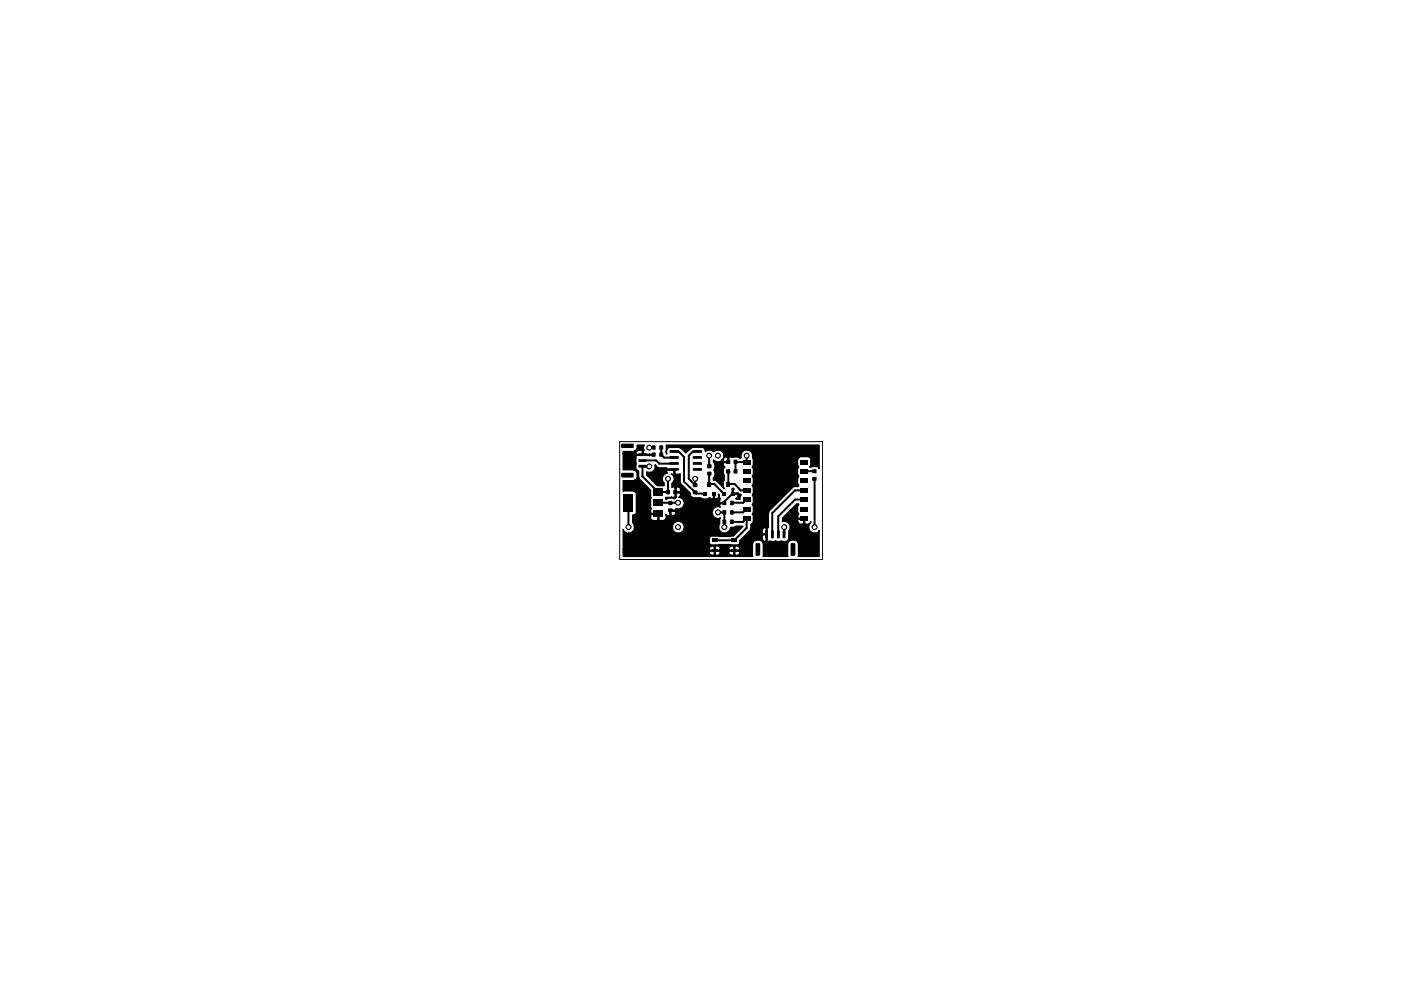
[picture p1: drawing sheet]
<svg xmlns="http://www.w3.org/2000/svg" width="297mm" height="210mm" viewBox="0 0 297 210" stroke-linecap="round" stroke-linejoin="round" font-family="sans-serif">
<path d="M131.4 93.6h43v25h-43z" fill="none" stroke="#000" stroke-width=".21"/>
<g fill="none" stroke="#000" stroke-width=".42">
<path d="M136.2 97.6h2.9l.7 .7h3.1M137.7 98.9h-1.5v2.1l3.3 3.3h2.1v-2.8M137.7 94.9h.9M140.2 94.9v1.5l.6 .6h2.1M142.9 95.8h1l1.1 1.1v5.2l2.6 2.5h1.8M147.9 95.8h-1l-.9 .8v4.9l1.4 1.4v-1.4M150.4 96.6v2.2M154.4 99.9v2.7h1.4l1.2 1.4h1.3M158.3 96.6v1.4h-2.4v1.9M170.5 99.9h2.2M133.3 106.6v5.2M139.5 106.6h4.2"/>
<path d="M150.4 100.4v2.2h1.1l1.9 2M152.2 108.6h1.4v3.2M155.2 110.7h2.4l.7-.8v2l-2.6 2.7h-4.2M155.3 104.6l-1.7 1.7v.3M158.3 105.9l-.7 .7h-2.4M158.3 107.9l-.7 .7h-2.4M166.3 111.8v1.5M170.5 105.9h-1.9l-3.6 3.6v3.8M170.5 104h-1.9l-4.9 4.8v4.5M172.7 101.5v10.3"/>
</g>
<g fill="#000">
<path d="M131.7 94.1h2.7v.9h-2.7zM132.1 95.7h2.2l.7-.5 .1-.8h1.5l-.2 .4 .2 .7-.2 .1v.7h2.4v.3h-1.1h-2.7l-.2 .1v1.4l.2 .2-.2 .2v.9l.6 .5v1.1l.2 .6 2.4 2.3v1.5l.1 .1-.1 .2v2l.1 .1-.1 .2v.7l.1 .1h1.6v1.4l.2 .2h.8a.81 .81 0 0 0 .4-1.3l.8 .2 .1-.9h.3v.8a.57 .57 0 0 0 .8 0 .57 .57 0 0 0 0-.8h-1.1v-.3l1.1 .1 .2-.4h.2a1.22 1.22 0 0 0 1.5-.9 1.22 1.22 0 0 0-1.1-1.4l.4-.6-.2-.4h-.7v.9l.1 .1-.6 .3-.3-.2h-.8l-.6 .3-.1-.4 2-.1v-2h.3v.9h.7a.57 .57 0 0 0 .1-.8 .57 .57 0 0 0-.8-.1l-.5-.1h-.5v-.8a1.15 1.15 0 0 0 0-2h.3l.2-.1v-.7h-1.4l-.2 .2 .2 .4-.2 .1a1.18 1.18 0 0 0-.5 2v.6h-1.4l-2.3-2.3v-.7a1.26 1.26 0 0 0 1.8-.7v-.8l.4 .5 .4 .2h1.6l.2 .2h1.6l.1 1.1h1v1.7l.3 .5 1.8 1.8 .1 .7 .3 .2 .3 .1h1.6l.4 .3h1l.5-.3 .3 .3h.3l.1-.2v-1.1h.3v1.1a.57 .57 0 0 0 .8-.1 .57 .57 0 0 0 0-.7h.1v.5l.4 .4-.2 .7 .2 .2h1v.2h-1l-.2 .2 .1 .6a1.22 1.22 0 0 0-1.7 1.1 1.22 1.22 0 0 0 1.8 1.1l-.2 .3v1l-.2 .3 .1 1a1.27 1.27 0 0 0 1.4 .6 1.27 1.27 0 0 0 1-1.2h.7l.5-.3h1.4l-2 2.2h-4.8l-.3 .3v1.2l.4 .3h5.7l.3-.3v-.6l.5-.4h4.3l.4 .6 .2 .1 .2-.2v-1.3h-.7l-.1 .8h-4.3l1.7-1.7h2.6l.1 .7h.7v-1.2l-.2-.2-.5 .4-.1 .3h-2.6l.2-.4v-1l.3-.1 .2-.4v-1.3l-.2-.3 .2-.4v-1.3l-.2-.3 .2-.4v-1.2l-.2-.5 .2-.3v-1.3l-.2-.3 .2-.4v-1.2l-.2-.4 .2-.4v-1.2l-.2-.4 .2-.4-.1-1.4a1.53 1.53 0 0 0-.9-1.7 1.29 1.29 0 0 0-1.4 .4l-.2 .7v.6h-.3l-.2-.3h-1.9l-.2 .1v1.1h-1l-.1 .2v.4l.3 .3-.3 .5v.9l.2 .4v1l-.2 .3v1.2l.2 .3-1.5-1.5-.4-.3h-.5v-.5l.4-.6-.2-1.1a1.35 1.35 0 0 0-.2-1.6l.1-.5a1.13 1.13 0 0 0 1.8 0h.3l.1 .3h.8v-.8l-.2-.1a.6 .6 0 0 0-.7 .6h-.3l.3-.4v-1a1.29 1.29 0 0 0-2-.4l-.1 .1-.5-.3h-.7l-.6 .3v-.5l-.5-.4h-2.2l-1.4 1.2-1.4-1.2h-2.2l-.5 .6 .1 .7h-.1v-1.8h32.4v5l-.4-.5-1.7 .1 .3-.2v-1.6l-.2-.2-.3-.2h-1.8l-.2 .2-.3 .5v1l.3 .4-.3 .5v1.1l.3 .5-.3 .5v1l.3 .4-.1 .3-1.1 .1-5.1 5-.2 .5v3.1l-.1-.1-.1 .2v2.7l.1 .2 .4-.2a1.23 1.23 0 0 0 1.3 0 1.23 1.23 0 0 0 1.2 0 1.1 1.1 0 0 0 1.5-.5v-1.6l.2-.2a1.26 1.26 0 0 0-.1-1.4 1.26 1.26 0 0 0-1.4-.4v-.2h3.2l.5 .7h.6l.2-.1v-.9h-1.1l-.2 .3h-3.2v-.5l3-3.1h.4l.1 .3-.3 .4v1l.3 .5-.3 .7 .2 .2h1.3v1.1l.2 .1 .8-.1 .3-.4v.3a1.24 1.24 0 0 0 .4 2.1l1-.1 .4-.4v5.5h-4.5l.1-2.7a1.22 1.22 0 0 0-1.2-.8 1.22 1.22 0 0 0-1.1 .8l.1 2.7h-5.4l.1-2.7-.2-.5a1.35 1.35 0 0 0-2.1 .5l.1 2.7h-27.5v-.9h18.3l.3 .5 .5 .1 .2-.1v-.7h.3v.7a.59 .59 0 0 0 .7 .1 .59 .59 0 0 0 .3-.6h1.8l.3 .5 .6 .1 .2-.1v-.7h.2v.7a.59 .59 0 0 0 .7 .1 .59 .59 0 0 0 .3-.6l-.1-.2h-2l-.2 .2h-1.8l-.2-.2h-1.9l-.2 .2h-18.3v-.6h18.3l.2 .1h.8v-.6h.3v.6h.8l.2-.1h1.8l.2 .1h.9v-.6h.2v.6h.9a.49 .49 0 0 0 .1-.5 .49 .49 0 0 0-.5-.3h-.3l-.2 .2-.4-.2-.4 .1a.46 .46 0 0 0-.5 .6h-1.8l-.1-.5-.4-.2h-.4l-.1 .2-.5-.2-.4 .1a.46 .46 0 0 0-.4 .6h-18.3v-4.3a1.23 1.23 0 0 0 1.5 .8 1.23 1.23 0 0 0 .9-1.4h8.1l.1 .8 .5 .5 1 .1a1.26 1.26 0 0 0 .5-2.2 1.26 1.26 0 0 0-2.1 .8h-8.1l-.4-.7v-1.2h3.9l.2 .6 1.1 .1 .2-.2v-1.1h-1.4l-.1 .2v.4h-3.9v-.5h.4l.4-.4v-4.3l-.6-.4-2.2 .1v-2.3h2.2l.5-.3 .3-.4v-.8l-.3-.5-.3-.2-2.4-.1v-3.5h2.7l.2 .2h1.2v-.7l-.2-.1h-.7l-.5 .4v.2h-2.7zM135.5 96.1h1.6v.6h-1.6zM135.4 97.4h1.7v.5l-1.6 .1zM135.5 98.6h1.5l.1 .5h-1.7zM138.2 96l.7-.1 .1 .9-.8 .1zM138.2 94.5h.8v.8l-.8-.1zM139.9 95.9l.7 .1-.1 .9-.7-.1zM139.8 94.5l.7-.1 .1 .8-.8 .1zM142 95.4h1.8l.1 .5-1.9 .1zM142 96.7h1.8l.1 .5-1.9 .1zM142 98h1.8l.1 .5-1.9 .1z"/>
<path d="M142 99.2h1.8l.1 .5-1.9 .1zM146.9 99.3l1.8-.1 .1 .6h-1.9zM147 98h1.7l.1 .6h-1.9zM146.9 96.8l1.8-.1 .1 .6h-1.9zM146.9 95.5l1.8-.1 .1 .6h-1.9zM149.9 98.5h1v.6l-.2 .2-.8-.1zM153.9 97.6l.2-.1h.6l.1 .1v.7l-.8 .1zM155.6 97.5h.8v.9l-.9-.1zM157.6 97.5h1.5v1h-1.5zM169.7 97.5h1.6v1h-1.6zM132.2 104.7h2.1v3.8h-2.1zM131.7 100.3l2.6-.1 .1 1-2.5 .1-.3-.3z"/>
<path d="M138.5 105.9h2v1.5h-2zM138.5 103.5h2v1.6h-2zM138.5 108.2h2v1.4h-2zM141.2 103.9l.9 .1v.6l-.2 .2h-.6l-.2-.2zM141.8 106.2l.8 .1v.5l-.1 .3h-.7l-.2-.2v-.6zM141.7 107.8h.9v.8h-.9zM142.8 103.9h.8l-.1 .9-.8-.1zM146.9 104.1l.2-.1h.6l.2 .1-.1 .7h-.8zM146.9 102.5l.9-.1 .1 .7-.2 .2h-.6l-.2-.2zM149 104.2h.8v.9h-.8zM150 102.2h.8v.9h-.8zM149.9 100.1l.9-.1 .1 .8h-.9z"/>
<path d="M150.9 116.4h1.1v.6h-1.1zM150.9 114.2h1.1v.7h-1.1zM150.9 104.2h.8v.9h-.8zM153.1 104.2h.7v.9h-.7zM153.2 106.2h.8l-.1 .9-.8-.1zM153.2 110.2h.8v.9l-.9-.1zM153.1 108.3l.2-.2 .7 .1v.9h-.7l-.2-.1zM154 102.2h.8v.9h-.8zM154 99.5l.8 .1v.6l-.1 .2h-.6l-.2-.2zM154.9 104.2h.9v.9h-.9zM154.8 106.3h.8l-.1 .8-.7-.1zM155.1 114.2h1.1v.7h-1.1z"/>
<path d="M155.1 116.4h1.1v.6h-1.1zM154.8 110.2h.8l-.1 .9h-.7zM154.8 108.2h.7l.1 .9h-.8zM155.3 103.5l.3 .2-.1 .1v.7l.9-.1 .8 .5-.3 .5v.5h-.8l-.1-.2 .4-.3v-.5l-.2-.1-1 .1-.1-1.2zM155.5 99.6l.9-.1-.1 .9-.8-.1zM157.6 101.4h1.5v1h-1.5zM157.6 103.5h1.5v.9h-1.5zM157.6 109.4h1.5v1h-1.5zM157.6 107.4h1.5v1.1h-1.5zM157.6 105.4h1.5v1h-1.5zM157.6 99.4h1.5v1h-1.5zM160.3 115.1h.7l.2 .2v2.3l-.2 .3-.8-.1z"/>
<path d="M162.2 112.5l.6-.1v1.7l-.6-.1zM163.5 112.4l.6 .1-.1 1.6h-.5zM164.7 112.4l.6 .1v1.6h-.6zM165.9 112.5l.6-.1v1.7l-.6-.1zM167.7 115.1h.8l.1 .2v2.3l-.1 .3-.9-.1zM169.7 99.4h1.6v1h-1.6zM169.7 101.4h1.6v1h-1.6zM169.7 109.4h1.6v1h-1.6zM169.7 107.4h1.6v1.1h-1.6zM169.7 103.5h1.6v.9h-1.6zM169.7 105.4h1.6v1h-1.6zM172.2 101.2l.8-.1 .1 .8h-.8z"/>
<path d="M172.3 99.5l.8 .1v.7h-.8z"/>
<circle cx="137.7" cy="94.9" r=".64"/>
<circle cx="137.7" cy="98.9" r=".64"/>
<circle cx="150.4" cy="96.6" r=".64"/>
<circle cx="152.2" cy="96.6" r=".64"/>
<circle cx="155.9" cy="98" r=".21"/>
<circle cx="158.3" cy="96.6" r=".64"/>
<circle cx="172.7" cy="99.9" r=".21"/>
<circle cx="133.3" cy="111.8" r=".64"/>
<circle cx="141.6" cy="101.5" r=".64"/>
<circle cx="141.6" cy="101.5" r=".21"/>
<circle cx="143.7" cy="111.8" r=".64"/>
<circle cx="143.7" cy="106.6" r=".64"/>
<circle cx="147.4" cy="101.5" r=".64"/>
<circle cx="152.2" cy="108.6" r=".64"/>
<circle cx="153.6" cy="111.8" r=".64"/>
<circle cx="153.6" cy="110.7" r=".21"/>
<circle cx="153.6" cy="111.8" r=".21"/>
<circle cx="166.3" cy="111.8" r=".64"/>
<circle cx="172.7" cy="111.8" r=".64"/>
</g>
<path d="M132.1 95.7h2.2l.7-.5 .1-.8h1.5l-.2 .4 .2 .7-.2 .1v.7h2.4v.3h-1.1h-2.7l-.2 .1v1.4l.2 .2-.2 .2v.9l.6 .5v1.1l.2 .6 2.4 2.3v1.5l.1 .1-.1 .2v2l.1 .1-.1 .2v.7l.1 .1h1.6v1.4l.2 .2h.8a.81 .81 0 0 0 .4-1.3l.8 .2 .1-.9h.3v.8a.57 .57 0 0 0 .8 0 .57 .57 0 0 0 0-.8h-1.1v-.3l1.1 .1 .2-.4h.2a1.22 1.22 0 0 0 1.5-.9 1.22 1.22 0 0 0-1.1-1.4l.4-.6-.2-.4h-.7v.9l.1 .1-.6 .3-.3-.2h-.8l-.6 .3-.1-.4 2-.1v-2h.3v.9h.7a.57 .57 0 0 0 .1-.8 .57 .57 0 0 0-.8-.1l-.5-.1h-.5v-.8a1.15 1.15 0 0 0 0-2h.3l.2-.1v-.7h-1.4l-.2 .2 .2 .4-.2 .1a1.18 1.18 0 0 0-.5 2v.6h-1.4l-2.3-2.3v-.7a1.26 1.26 0 0 0 1.8-.7v-.8l.4 .5 .4 .2h1.6l.2 .2h1.6l.1 1.1h1v1.7l.3 .5 1.8 1.8 .1 .7 .3 .2 .3 .1h1.6l.4 .3h1l.5-.3 .3 .3h.3l.1-.2v-1.1h.3v1.1a.57 .57 0 0 0 .8-.1 .57 .57 0 0 0 0-.7h.1v.5l.4 .4-.2 .7 .2 .2h1v.2h-1l-.2 .2 .1 .6a1.22 1.22 0 0 0-1.7 1.1 1.22 1.22 0 0 0 1.8 1.1l-.2 .3v1l-.2 .3 .1 1a1.27 1.27 0 0 0 1.4 .6 1.27 1.27 0 0 0 1-1.2h.7l.5-.3h1.4l-2 2.2h-4.8l-.3 .3v1.2l.4 .3h5.7l.3-.3v-.6l.5-.4h4.3l.4 .6 .2 .1 .2-.2v-1.3h-.7l-.1 .8h-4.3l1.7-1.7h2.6l.1 .7h.7v-1.2l-.2-.2-.2 .1-.4 .6h-2.6l.2-.4v-1l.3-.1 .2-.4v-1.3l-.2-.3 .2-.4v-1.3l-.2-.3 .2-.4v-1.2l-.2-.5 .2-.3v-1.3l-.2-.3 .2-.4v-1.2l-.2-.4 .2-.4v-1.2l-.2-.4 .2-.4-.1-1.4a1.53 1.53 0 0 0-.9-1.7 1.29 1.29 0 0 0-1.4 .4l-.2 .7v.6h-.3l-.2-.3h-1.9l-.2 .1v1.1h-1l-.1 .2v.4l.3 .3-.3 .5v.9l.2 .4v1l-.2 .3v1.2l.2 .3-1.5-1.5-.4-.3h-.5v-.5l.4-.6-.2-1.1a1.35 1.35 0 0 0-.2-1.6l.1-.5a1.13 1.13 0 0 0 1.8 0h.3l.1 .3h.8v-.8l-.2-.1a.6 .6 0 0 0-.7 .6h-.3l.3-.4v-1a1.29 1.29 0 0 0-2-.4l-.1 .1-.5-.3h-.7l-.6 .3v-.5l-.5-.4h-2.2l-1.4 1.2-1.4-1.2h-2.2l-.5 .6 .1 .7h-.1v-1.8h32.4v5l-.4-.5-1.7 .1 .3-.2v-1.6l-.2-.2-.3-.2h-1.8l-.2 .2-.3 .5v1l.3 .4-.3 .5v1.1l.3 .5-.3 .5v1l.3 .4-.1 .3-1.1 .1-5.1 5-.2 .5v3.1l-.1-.1-.1 .2v2.7l.1 .2 .4-.2a1.23 1.23 0 0 0 1.3 0 1.23 1.23 0 0 0 1.2 0 1.1 1.1 0 0 0 1.5-.5v-1.6l.2-.2a1.26 1.26 0 0 0-.1-1.4 1.26 1.26 0 0 0-1.4-.4v-.2h3.2l.5 .7h.6l.2-.1v-.9h-1.1l-.2 .3h-3.2v-.5l3-3.1h.4l.1 .3-.3 .4v1l.3 .5-.3 .7 .2 .2h1.3v1.1l.2 .1 .8-.1 .3-.4v.3a1.24 1.24 0 0 0 .4 2.1l1-.1 .4-.4v5.5h-4.5l.1-2.7a1.22 1.22 0 0 0-1.2-.8 1.22 1.22 0 0 0-1.1 .8l.1 2.7h-5.4l.1-2.7-.2-.5a1.35 1.35 0 0 0-2.1 .5l.1 2.7h-27.5v-.9h18.3l.3 .5 .5 .1 .2-.1v-.7h.3v.7a.59 .59 0 0 0 .7 .1 .59 .59 0 0 0 .3-.6h1.8l.3 .5 .6 .1 .2-.1v-.7h.2v.7a.59 .59 0 0 0 .7 .1 .59 .59 0 0 0 .3-.6l-.1-.2h-2l-.2 .2h-1.8l-.2-.2h-1.9l-.2 .2h-18.3v-.6h18.3l.2 .1h.8v-.6h.3v.6h.8l.2-.1h1.8l.2 .1h.9v-.6h.2v.6h.9a.49 .49 0 0 0 .1-.5 .49 .49 0 0 0-.5-.3h-.3l-.2 .2-.4-.2-.4 .1a.46 .46 0 0 0-.5 .6h-1.8l-.1-.5-.4-.2h-.4l-.1 .2-.5-.2-.4 .1a.46 .46 0 0 0-.4 .6h-18.3v-4.3a1.23 1.23 0 0 0 1.5 .8 1.23 1.23 0 0 0 .9-1.4h8.1l.1 .8 .5 .5 1 .1a1.26 1.26 0 0 0 .5-2.2 1.26 1.26 0 0 0-2.1 .8h-8.1l-.4-.7v-1.2h3.9l.2 .6 1.1 .1 .2-.2v-1.1h-1.4l-.1 .2v.4h-3.9v-.5h.4l.4-.4v-4.3l-.6-.4-2.2 .1v-2.3h2.2l.5-.3 .3-.4v-.8l-.3-.5-.3-.2-2.4-.1v-3.5h2.7l.2 .2h1.2v-.7l-.2-.1h-.7l-.5 .4v.2h-2.7zM155.1 103.7l.2-.2 .3 .2-.1 .1v.7l.9-.1 .8 .5-.3 .5v.5h-.8l-.1-.2 .4-.3v-.5l-.2-.1-1 .1z" fill="none" stroke="#000" stroke-width=".25"/>
<g fill="#fff">
<circle cx="137.7" cy="94.9" r=".38"/>
<circle cx="137.7" cy="98.9" r=".38"/>
<circle cx="133.2" cy="111.8" r=".38"/>
<circle cx="147.4" cy="101.5" r=".38"/>
<circle cx="141.6" cy="101.5" r=".38"/>
<circle cx="143.7" cy="106.6" r=".38"/>
<circle cx="143.7" cy="111.8" r=".38"/>
<circle cx="152.2" cy="96.6" r=".38"/>
<circle cx="150.4" cy="96.6" r=".38"/>
<circle cx="158.3" cy="96.6" r=".38"/>
<circle cx="166.3" cy="111.8" r=".38"/>
<circle cx="153.6" cy="111.8" r=".38"/>
<circle cx="152.2" cy="108.6" r=".38"/>
<circle cx="172.7" cy="111.8" r=".38"/>
</g>
</svg>
